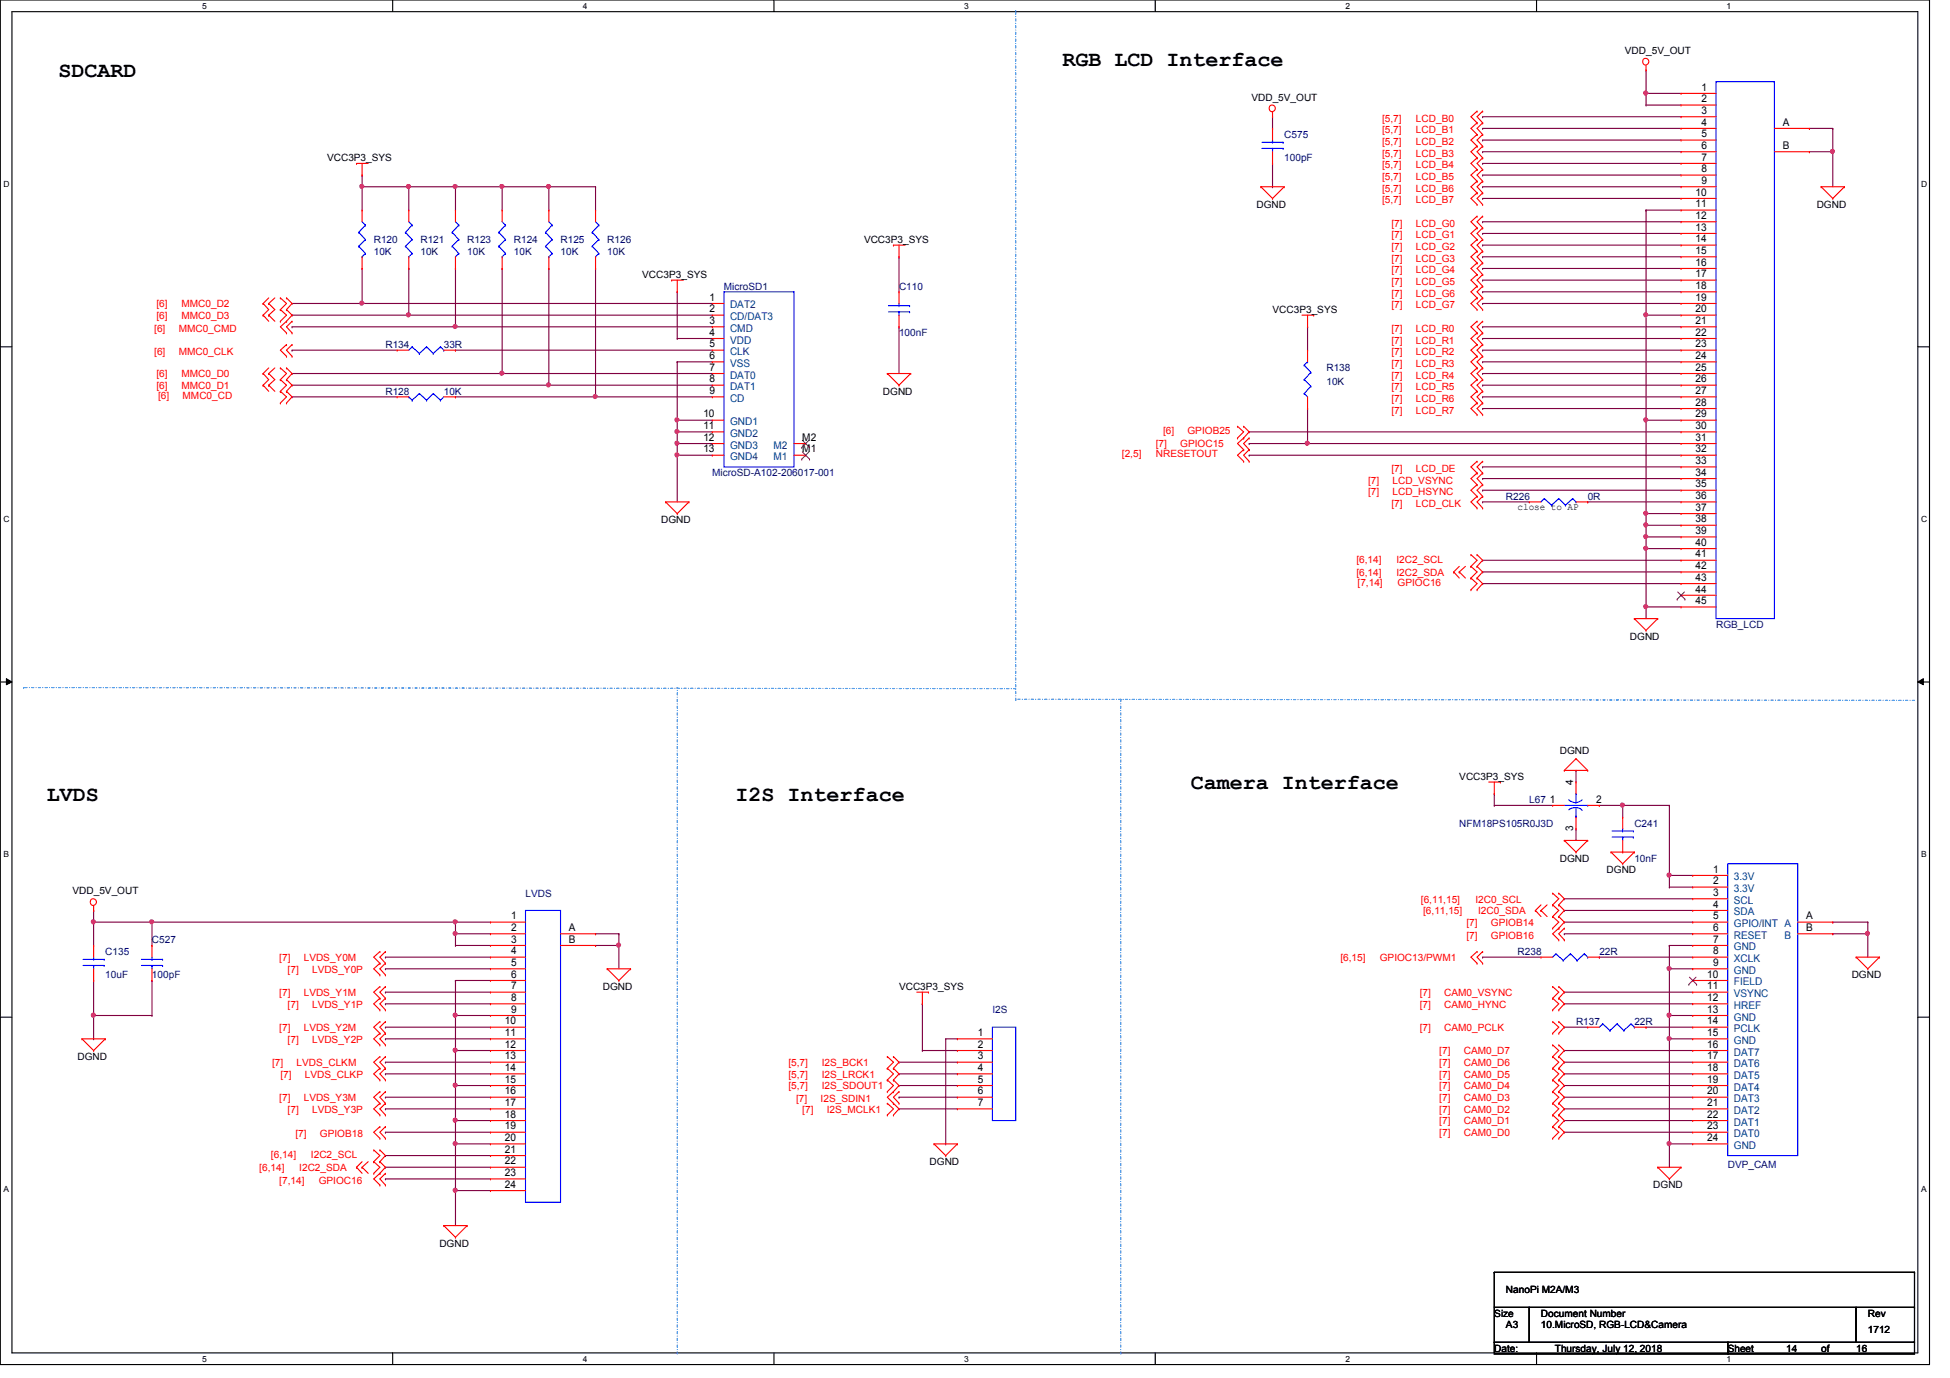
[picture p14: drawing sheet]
<svg xmlns="http://www.w3.org/2000/svg" width="297mm" height="210mm" viewBox="0 0 297 210" stroke-linecap="round" stroke-linejoin="round" font-family="sans-serif">
<defs><g id="words">
<g font-size="3.3">
<text x="8.9" y="11.8">SDCARD</text>
<text x="161.8" y="10">RGB LCD Interface</text>
<text x="7.2" y="122">LVDS</text>
<text x="112.1" y="122">I2S Interface</text>
<text x="181.4" y="120.2">Camera Interface</text>
</g>
<g font-size="1.6">
<text x="259.2" y="13.8">1</text>
<text x="259.2" y="15.6">2</text>
<text x="259.2" y="17.4">3</text>
<text x="259.2" y="19.1">4</text>
<text x="259.2" y="20.9">5</text>
<text x="259.2" y="22.7">6</text>
<text x="271.6" y="19.1">A</text>
<text x="271.6" y="22.7">B</text>
<text x="258.3" y="29.8">10</text>
<text x="259.2" y="24.5">7</text>
<text x="259.2" y="26.2">8</text>
<text x="259.2" y="28">9</text>
<text x="258.3" y="31.6">11</text>
<text x="258.3" y="33.4">12</text>
<text x="258.3" y="35.1">13</text>
<text x="258.3" y="36.9">14</text>
<text x="258.3" y="38.7">15</text>
<text x="258.3" y="40.5">16</text>
<text x="108.1" y="45.8">1</text>
<text x="108.1" y="47.6">2</text>
<text x="258.3" y="42.2">17</text>
<text x="258.3" y="44">18</text>
<text x="258.3" y="45.8">19</text>
<text x="258.3" y="47.6">20</text>
<text x="108.1" y="49.4">3</text>
<text x="108.1" y="51.1">4</text>
<text x="108.1" y="52.9">5</text>
<text x="258.3" y="49.4">21</text>
<text x="258.3" y="51.1">22</text>
<text x="258.3" y="52.9">23</text>
<text x="108.1" y="54.7">6</text>
<text x="108.1" y="56.5">7</text>
<text x="108.1" y="58.3">8</text>
<text x="258.3" y="54.7">24</text>
<text x="258.3" y="56.5">25</text>
<text x="258.3" y="58.3">26</text>
<text x="107.1" y="63.6">10</text>
<text x="107.1" y="65.4">11</text>
<text x="108.1" y="60">9</text>
<text x="258.3" y="60">27</text>
<text x="258.3" y="61.8">28</text>
<text x="258.3" y="63.6">29</text>
<text x="258.3" y="65.4">30</text>
<text x="107.1" y="67.1">12</text>
<text x="107.1" y="68.9">13</text>
<text x="122.2" y="68.9">M1</text>
<text x="122.2" y="67.1">M2</text>
<text x="258.3" y="67.1">31</text>
<text x="258.3" y="68.9">32</text>
<text x="258.3" y="70.7">33</text>
<text x="258.3" y="72.5">34</text>
<text x="258.3" y="74.3">35</text>
<text x="258.3" y="76">36</text>
<text x="258.3" y="77.8">37</text>
<text x="258.3" y="79.6">38</text>
<text x="258.3" y="81.4">39</text>
<text x="258.3" y="83.1">40</text>
<text x="258.3" y="84.9">41</text>
<text x="258.3" y="86.7">42</text>
<text x="258.3" y="88.5">43</text>
<text x="258.3" y="90.3">44</text>
<text x="258.3" y="92">45</text>
<text x="239.6" y="119.6" transform="rotate(-90 239.6 119.6)">4</text>
<text x="236.1" y="122.3">1</text>
<text x="243.1" y="122.3">2</text>
<text x="239.6" y="126.6" transform="rotate(-90 239.6 126.6)">3</text>
<text x="261" y="132.9">1</text>
<text x="261" y="134.7">2</text>
<text x="261" y="136.5">3</text>
<text x="77.8" y="140">1</text>
<text x="77.8" y="141.8">2</text>
<text x="77.8" y="143.6">3</text>
<text x="86.7" y="141.8">A</text>
<text x="86.7" y="143.6">B</text>
<text x="261" y="138.3">4</text>
<text x="261" y="140">5</text>
<text x="261" y="141.8">6</text>
<text x="261" y="143.6">7</text>
<text x="275.1" y="140">A</text>
<text x="275.1" y="141.8">B</text>
<text x="77.8" y="145.4">4</text>
<text x="77.8" y="147.2">5</text>
<text x="77.8" y="148.9">6</text>
<text x="260.1" y="148.9">10</text>
<text x="261" y="145.4">8</text>
<text x="261" y="147.2">9</text>
<text x="77.8" y="150.7">7</text>
<text x="77.8" y="152.5">8</text>
<text x="77.8" y="154.3">9</text>
<text x="260.1" y="150.7">11</text>
<text x="260.1" y="152.5">12</text>
<text x="260.1" y="154.3">13</text>
<text x="76.9" y="156">10</text>
<text x="76.9" y="157.8">11</text>
<text x="76.9" y="159.6">12</text>
<text x="76.9" y="161.4">13</text>
<text x="149" y="157.8">1</text>
<text x="149" y="159.6">2</text>
<text x="149" y="161.4">3</text>
<text x="260.1" y="156">14</text>
<text x="260.1" y="157.8">15</text>
<text x="260.1" y="159.6">16</text>
<text x="260.1" y="161.4">17</text>
<text x="76.9" y="163.2">14</text>
<text x="76.9" y="164.9">15</text>
<text x="76.9" y="166.7">16</text>
<text x="149" y="163.2">4</text>
<text x="149" y="164.9">5</text>
<text x="149" y="166.7">6</text>
<text x="260.1" y="163.2">18</text>
<text x="260.1" y="164.9">19</text>
<text x="260.1" y="166.7">20</text>
<text x="76.9" y="168.5">17</text>
<text x="76.9" y="170.3">18</text>
<text x="76.9" y="172">19</text>
<text x="76.9" y="173.8">20</text>
<text x="149" y="168.5">7</text>
<text x="260.1" y="168.5">21</text>
<text x="260.1" y="170.3">22</text>
<text x="260.1" y="172">23</text>
<text x="260.1" y="173.8">24</text>
<text x="76.9" y="175.6">21</text>
<text x="76.9" y="177.4">22</text>
<text x="76.9" y="179.2">23</text>
<text x="76.9" y="180.9">24</text>
</g>
<g font-size="1.6" fill="#004080">
<text x="111.2" y="47">DAT2</text>
<text x="111.2" y="48.8">CD/DAT3</text>
<text x="111.2" y="50.5">CMD</text>
<text x="111.2" y="52.3">VDD</text>
<text x="111.2" y="54.1">CLK</text>
<text x="111.2" y="55.9">VSS</text>
<text x="111.2" y="57.7">DAT0</text>
<text x="111.2" y="59.4">DAT1</text>
<text x="111.2" y="61.2">CD</text>
<text x="111.2" y="64.8">GND1</text>
<text x="111.2" y="66.5">GND2</text>
<text x="111.2" y="68.3">GND3</text>
<text x="111.2" y="70.1">GND4</text>
<text x="117.8" y="70.1">M1</text>
<text x="117.8" y="68.3">M2</text>
<text x="264.1" y="134.1">3.3V</text>
<text x="264.1" y="135.9">3.3V</text>
<text x="264.1" y="137.7">SCL</text>
<text x="264.1" y="139.4">SDA</text>
<text x="264.1" y="141.2">GPIO/INT A</text>
<text x="264.1" y="143">RESET</text>
<text x="271.8" y="143">B</text>
<text x="264.1" y="144.8">GND</text>
<text x="264.1" y="146.6">XCLK</text>
<text x="264.1" y="148.3">GND</text>
<text x="264.1" y="150.1">FIELD</text>
<text x="264.1" y="151.9">VSYNC</text>
<text x="264.1" y="153.7">HREF</text>
<text x="264.1" y="155.4">GND</text>
<text x="264.1" y="157.2">PCLK</text>
<text x="264.1" y="159">GND</text>
<text x="264.1" y="160.8">DAT7</text>
<text x="264.1" y="162.6">DAT6</text>
<text x="264.1" y="164.3">DAT5</text>
<text x="264.1" y="166.1">DAT4</text>
<text x="264.1" y="167.9">DAT3</text>
<text x="264.1" y="169.7">DAT2</text>
<text x="264.1" y="171.5">DAT1</text>
<text x="264.1" y="173.2">DAT0</text>
<text x="264.1" y="175">GND</text>
</g>
<g font-size="1.5">
<text x="247.5" y="8.2">VDD_5V_OUT</text>
<text x="190.6" y="15.3">VDD_5V_OUT</text>
<text x="49.8" y="24.6">VCC3P3_SYS</text>
<text x="191.4" y="31.7">DGND</text>
<text x="276.7" y="31.7">DGND</text>
<text x="131.6" y="37">VCC3P3_SYS</text>
<text x="97.8" y="42.3">VCC3P3_SYS</text>
<text x="193.8" y="47.7">VCC3P3_SYS</text>
<text x="134.5" y="60.1">DGND</text>
<text x="231.2" y="77.7">close to AP</text>
<text x="100.7" y="79.7">DGND</text>
<text x="248.3" y="97.5">DGND</text>
<text x="222.3" y="118.8">VCC3P3_SYS</text>
<text x="237.6" y="114.9">DGND</text>
<text x="237.6" y="131.2">DGND</text>
<text x="11" y="136.2">VDD_5V_OUT</text>
<text x="244.7" y="133">DGND</text>
<text x="282.1" y="149">DGND</text>
<text x="91.8" y="150.8">DGND</text>
<text x="136.9" y="150.8">VCC3P3_SYS</text>
<text x="11.8" y="161.5">DGND</text>
<text x="141.6" y="177.5">DGND</text>
<text x="251.8" y="181">DGND</text>
<text x="66.9" y="189.9">DGND</text>
<text x="229.4" y="197">NanoPi M2A/M3</text>
<text x="227.6" y="200.6">Size</text>
<text x="229.4" y="202.4">A3</text>
<text x="234.7" y="200.6">Document Number</text>
<text x="234.7" y="202.4">10.MicroSD, RGB-LCD&amp;Camera</text>
<text x="284.5" y="200.6">Rev</text>
<text x="284.5" y="203">1712</text>
<text x="227.6" y="205.9">Date:</text>
<text x="236.9" y="205.9">Thursday, July 12, 2018</text>
<text x="263.2" y="205.9">Sheet</text>
<text x="272.1" y="205.9">14</text>
<text x="277.4" y="205.9">of</text>
<text x="282.7" y="205.9">16</text>
</g>
<g font-size="1.5" fill="#000080">
<text x="195.6" y="21">C575</text>
<text x="195.6" y="24.6">100pF</text>
<text x="56.9" y="37">R120</text>
<text x="56.9" y="38.8">10K</text>
<text x="64" y="37">R121</text>
<text x="64" y="38.8">10K</text>
<text x="71.2" y="37">R123</text>
<text x="71.2" y="38.8">10K</text>
<text x="78.3" y="37">R124</text>
<text x="78.3" y="38.8">10K</text>
<text x="85.4" y="37">R125</text>
<text x="85.4" y="38.8">10K</text>
<text x="92.5" y="37">R126</text>
<text x="92.5" y="38.8">10K</text>
<text x="110.3" y="44.1">MicroSD1</text>
<text x="136.9" y="44.1">C110</text>
<text x="58.7" y="53">R134</text>
<text x="67.6" y="53">33R</text>
<text x="136.9" y="51.2">100nF</text>
<text x="202.1" y="56.6">R138</text>
<text x="202.1" y="58.7">10K</text>
<text x="58.7" y="60.1">R128</text>
<text x="67.6" y="60.1">10K</text>
<text x="108.5" y="72.6">MicroSD-A102-206017-001</text>
<text x="229.4" y="76.1">R226</text>
<text x="241.8" y="76.1">0R</text>
<text x="261.4" y="95.7">RGB_LCD</text>
<text x="222.3" y="125.9">NFM18PS105R0J3D</text>
<text x="233" y="122.3">L67</text>
<text x="249" y="125.9">C241</text>
<text x="249" y="131.2">10nF</text>
<text x="80" y="136.6">LVDS</text>
<text x="23.2" y="143.7">C527</text>
<text x="16" y="145.5">C135</text>
<text x="16" y="149">10uF</text>
<text x="23.2" y="149">100pF</text>
<text x="231.2" y="145.5">R238</text>
<text x="243.6" y="145.5">22R</text>
<text x="151.2" y="154.3">I2S</text>
<text x="240.1" y="156.1">R137</text>
<text x="249" y="156.1">22R</text>
<text x="263.2" y="178">DVP_CAM</text>
</g>
<g font-size="1.5" fill="#f00">
<text x="210.5" y="22.1">[5,7]</text>
<text x="210.5" y="20.3">[5,7]</text>
<text x="210.5" y="18.5">[5,7]</text>
<text x="210.5" y="23.9">[5,7]</text>
<text x="215.7" y="22.1">LCD_B2</text>
<text x="215.7" y="20.3">LCD_B1</text>
<text x="215.7" y="18.5">LCD_B0</text>
<text x="215.7" y="23.9">LCD_B3</text>
<text x="210.5" y="27.4">[5,7]</text>
<text x="210.5" y="25.7">[5,7]</text>
<text x="210.5" y="29.2">[5,7]</text>
<text x="215.7" y="27.4">LCD_B5</text>
<text x="215.7" y="25.7">LCD_B4</text>
<text x="215.7" y="29.2">LCD_B6</text>
<text x="210.5" y="31">[5,7]</text>
<text x="212" y="34.5">[7]</text>
<text x="215.7" y="34.5">LCD_G0</text>
<text x="215.7" y="31">LCD_B7</text>
<text x="212" y="36.3">[7]</text>
<text x="212" y="41.7">[7]</text>
<text x="212" y="39.9">[7]</text>
<text x="212" y="38.1">[7]</text>
<text x="215.7" y="36.3">LCD_G1</text>
<text x="215.7" y="41.7">LCD_G4</text>
<text x="215.7" y="39.9">LCD_G3</text>
<text x="215.7" y="38.1">LCD_G2</text>
<text x="23.8" y="46.8">[6]</text>
<text x="27.6" y="46.8">MMC0_D2</text>
<text x="212" y="47">[7]</text>
<text x="212" y="45.2">[7]</text>
<text x="212" y="43.4">[7]</text>
<text x="215.7" y="47">LCD_G7</text>
<text x="215.7" y="45.2">LCD_G6</text>
<text x="215.7" y="43.4">LCD_G5</text>
<text x="23.5" y="50.5">[6]</text>
<text x="23.8" y="48.6">[6]</text>
<text x="27.2" y="50.5">MMC0_CMD</text>
<text x="27.6" y="48.6">MMC0_D3</text>
<text x="212" y="52.3">[7]</text>
<text x="212" y="50.5">[7]</text>
<text x="215.7" y="52.3">LCD_R1</text>
<text x="215.7" y="50.5">LCD_R0</text>
<text x="23.5" y="54.1">[6]</text>
<text x="23.8" y="57.5">[6]</text>
<text x="23.8" y="59.3">[6]</text>
<text x="27.2" y="54.1">MMC0_CLK</text>
<text x="27.6" y="57.5">MMC0_D0</text>
<text x="27.6" y="59.3">MMC0_D1</text>
<text x="212" y="59.4">[7]</text>
<text x="212" y="57.7">[7]</text>
<text x="212" y="55.9">[7]</text>
<text x="212" y="54.1">[7]</text>
<text x="215.7" y="59.4">LCD_R5</text>
<text x="215.7" y="57.7">LCD_R4</text>
<text x="215.7" y="55.9">LCD_R3</text>
<text x="215.7" y="54.1">LCD_R2</text>
<text x="24.1" y="60.8">[6]</text>
<text x="27.8" y="60.8">MMC0_CD</text>
<text x="212" y="63">[7]</text>
<text x="212" y="61.2">[7]</text>
<text x="215.7" y="63">LCD_R7</text>
<text x="215.7" y="61.2">LCD_R6</text>
<text x="170.9" y="69.7">[2,5]</text>
<text x="176.1" y="68.2">[7]</text>
<text x="176.1" y="69.7">NRESETOUT</text>
<text x="177.2" y="66.1">[6]</text>
<text x="179.8" y="68.2">GPIOC15</text>
<text x="180.9" y="66.1">GPIOB25</text>
<text x="212" y="71.9">[7]</text>
<text x="215.7" y="71.9">LCD_DE</text>
<text x="208.4" y="73.7">[7]</text>
<text x="208.4" y="75.4">[7]</text>
<text x="212" y="77.2">[7]</text>
<text x="212.1" y="73.7">LCD_VSYNC</text>
<text x="212.1" y="75.4">LCD_HSYNC</text>
<text x="215.7" y="77.2">LCD_CLK</text>
<text x="206.6" y="85.7">[6,14]</text>
<text x="206.6" y="87.7">[6,14]</text>
<text x="206.8" y="89.2">[7,14]</text>
<text x="212.7" y="85.7">I2C2_SCL</text>
<text x="212.7" y="87.7">I2C2_SDA</text>
<text x="212.9" y="89.2">GPIOC16</text>
<text x="216.4" y="137.5">[6,11,15]</text>
<text x="224.7" y="137.5">I2C0_SCL</text>
<text x="216.8" y="139.3">[6,11,15]</text>
<text x="223.4" y="141.1">[7]</text>
<text x="223.4" y="143">[7]</text>
<text x="225.2" y="139.3">I2C0_SDA</text>
<text x="227.1" y="141.1">GPIOB14</text>
<text x="227.1" y="143">GPIOB16</text>
<text x="42.5" y="146.4">[7]</text>
<text x="43.8" y="148.2">[7]</text>
<text x="46.3" y="146.4">LVDS_Y0M</text>
<text x="47.5" y="148.2">LVDS_Y0P</text>
<text x="204.2" y="146.4">[6,15]</text>
<text x="210.2" y="146.4">GPIOC13/PWM1</text>
<text x="42.5" y="151.7">[7]</text>
<text x="43.8" y="153.5">[7]</text>
<text x="46.3" y="151.7">LVDS_Y1M</text>
<text x="47.5" y="153.5">LVDS_Y1P</text>
<text x="216.3" y="153.5">[7]</text>
<text x="216.3" y="151.7">[7]</text>
<text x="220" y="153.5">CAM0_HYNC</text>
<text x="220" y="151.7">CAM0_VSYNC</text>
<text x="42.5" y="157.1">[7]</text>
<text x="43.8" y="158.8">[7]</text>
<text x="46.3" y="157.1">LVDS_Y2M</text>
<text x="47.5" y="158.8">LVDS_Y2P</text>
<text x="216.3" y="157.1">[7]</text>
<text x="219.2" y="160.6">[7]</text>
<text x="220" y="157.1">CAM0_PCLK</text>
<text x="223" y="160.6">CAM0_D7</text>
<text x="41.4" y="162.4">[7]</text>
<text x="42.5" y="167.7">[7]</text>
<text x="42.7" y="164.2">[7]</text>
<text x="45.2" y="162.4">LVDS_CLKM</text>
<text x="46.3" y="167.7">LVDS_Y3M</text>
<text x="46.4" y="164.2">LVDS_CLKP</text>
<text x="120.1" y="162.4">[5,7]</text>
<text x="120.1" y="164.2">[5,7]</text>
<text x="120.1" y="165.9">[5,7]</text>
<text x="121.3" y="167.9">[7]</text>
<text x="125" y="167.9">I2S_SDIN1</text>
<text x="125.2" y="162.4">I2S_BCK1</text>
<text x="125.2" y="164.2">I2S_LRCK1</text>
<text x="125.2" y="165.9">I2S_SDOUT1</text>
<text x="219.2" y="164.2">[7]</text>
<text x="219.2" y="167.7">[7]</text>
<text x="219.2" y="165.9">[7]</text>
<text x="219.2" y="162.4">[7]</text>
<text x="223" y="164.2">CAM0_D5</text>
<text x="223" y="167.7">CAM0_D3</text>
<text x="223" y="165.9">CAM0_D4</text>
<text x="223" y="162.4">CAM0_D6</text>
<text x="43.8" y="169.5">[7]</text>
<text x="45" y="173.2">[7]</text>
<text x="47.5" y="169.5">LVDS_Y3P</text>
<text x="48.7" y="173.2">GPIOB18</text>
<text x="122.2" y="169.5">[7]</text>
<text x="125.9" y="169.5">I2S_MCLK1</text>
<text x="219.2" y="173.1">[7]</text>
<text x="219.2" y="171.3">[7]</text>
<text x="219.2" y="169.5">[7]</text>
<text x="223" y="173.1">CAM0_D0</text>
<text x="223" y="171.3">CAM0_D1</text>
<text x="223" y="169.5">CAM0_D2</text>
<text x="39.5" y="178.4">[6,14]</text>
<text x="41.3" y="176.4">[6,14]</text>
<text x="45.6" y="178.4">I2C2_SDA</text>
<text x="47.4" y="176.4">I2C2_SCL</text>
<text x="42.5" y="180.3">[7,14]</text>
<text x="48.6" y="180.3">GPIOC16</text>
</g>
<g font-size="1.3">
<text x="30.8" y="1.4">5</text>
<text x="88.8" y="1.4">4</text>
<text x="146.9" y="1.4">3</text>
<text x="204.9" y="1.4">2</text>
<text x="263" y="1.4">1</text>
<text x=".5" y="28.4">D</text>
<text x="292.6" y="28.4">D</text>
<text x=".5" y="79.5">C</text>
<text x="292.6" y="79.5">C</text>
<text x=".5" y="130.6">B</text>
<text x="292.6" y="130.6">B</text>
<text x=".5" y="181.6">A</text>
<text x="292.6" y="181.6">A</text>
<text x="30.8" y="207.5">5</text>
<text x="88.8" y="207.5">4</text>
<text x="146.9" y="207.5">3</text>
<text x="204.9" y="207.5">2</text>
<text x="263" y="207.5">1</text>
</g>
</g></defs>
<path d="M0 0h293.9v207.9h-293.9zM1.8 1.8h290.3v204.3h-290.3z" fill="none" stroke="#000" stroke-width=".17"/>
<g fill="#fff">
<path d="M30.8 .3h.7v1.4h-.7z"/>
<path d="M30.8 206.3h.7v1.5h-.7z"/>
</g>
<path d="M59.8 0v1.8M59.8 206.1v1.8" fill="none" stroke="#000" stroke-width=".17"/>
<g fill="#fff">
<path d="M88.8 .3h.6v1.4h-.6z"/>
<path d="M88.8 206.3h.6v1.5h-.6z"/>
</g>
<path d="M117.9 0v1.8M117.9 206.1v1.8" fill="none" stroke="#000" stroke-width=".17"/>
<g fill="#fff">
<path d="M146.9 .3h.6v1.4h-.6z"/>
<path d="M146.9 206.3h.6v1.5h-.6z"/>
</g>
<path d="M176 0v1.8M176 206.1v1.8" fill="none" stroke="#000" stroke-width=".17"/>
<g fill="#fff">
<path d="M204.9 .3h.7v1.4h-.7z"/>
<path d="M204.9 206.3h.7v1.5h-.7z"/>
</g>
<path d="M234.1 0v1.8M234.1 206.1v1.8" fill="none" stroke="#000" stroke-width=".17"/>
<g fill="#fff">
<path d="M263 .3h.7v1.4h-.7z"/>
<path d="M263 206.3h.7v1.5h-.7z"/>
<path d="M.5 27.3h1v1.4h-1z"/>
<path d="M292.6 27.3h1v1.4h-1z"/>
<path d="M.5 78.3h1v1.5h-1z"/>
<path d="M292.6 78.3h1v1.5h-1z"/>
</g>
<path d="M0 52.8h1.8M292.1 52.8h1.8" fill="none" stroke="#000" stroke-width=".17"/>
<g fill="#fff">
<path d="M.5 129.4h.9v1.4h-.9z"/>
<path d="M292.6 129.4h.9v1.4h-.9z"/>
</g>
<path d="M0 103.9h1.8M292.1 103.9h1.8" fill="none" stroke="#000" stroke-width=".17"/>
<path d="M1 103.4l.8 .5-.8 .4zM292.1 103.9l.9-.5v.9z" fill="#000"/>
<path d="M1 103.4l.8 .5-.8 .4zM292.1 103.9l.9-.5v.9z" fill="none" stroke="#000" stroke-width=".15"/>
<g fill="#fff">
<path d="M.5 180.4h.8v1.5h-.8z"/>
<path d="M292.6 180.4h.8v1.5h-.8z"/>
</g>
<path d="M0 154.9h1.8M292.1 154.9h1.8" fill="none" stroke="#000" stroke-width=".17"/>
<path d="M154.7 1.6h.1M3.6 104.7h.1M103.2 104.7h.1M154.7 106.7v-105.1M154.7 106.5h.1M154.7 104.9l-151.1-.2M170.7 106.5h.1M291.6 106.7l-136.9-.2M103.2 206.2v-101.5M170.7 206.2v-99.7" fill="none" stroke="#0080ff" stroke-width=".17" stroke-dasharray=".3 .3 0 .3"/>
<g fill="none" stroke="#800040" stroke-width=".17">
<path d="M238.3 140.5h.1M238.3 152.9h.1M238.3 151.1h.1M238.3 142.2h.1M238.3 140.5h19.5M238.3 152.9h19.5M238.3 151.1h19.5M238.3 142.2h19.5M250.7 156.5h.1M250.7 156.5h7.1M254.3 154.7h.1M254.3 144h.1"/>
<path d="M254.3 154.7h3.5M254.3 144v3.6M238.3 168.9h.1M238.3 167.1h.1M238.3 165.4h.1M238.3 163.6h.1M238.3 161.8h.1M238.3 160h.1M238.3 168.9h19.5M238.3 167.1h19.5M238.3 165.4h19.5M238.3 163.6h19.5"/>
<path d="M238.3 161.8h19.5M238.3 160h19.5"/>
</g>
<circle cx="254.2" cy="147.5" r=".31" fill="#f0f"/>
<circle cx="254.2" cy="147.5" r=".31" fill="none" stroke="#f0f" stroke-width=".17"/>
<path d="M279.2 142.2h.1M279.2 142.2h5.3M284.5 142.2h.1M284.5 142.2v3.6M238.3 172.5h.1M238.3 170.7h.1M238.3 172.5h19.5M238.3 170.7h19.5" fill="none" stroke="#800040" stroke-width=".17"/>
<circle cx="284.5" cy="142.2" r=".31" fill="#f0f"/>
<circle cx="284.5" cy="142.2" r=".31" fill="none" stroke="#f0f" stroke-width=".17"/>
<path d="M254.3 158.2h.1M254.3 158.2v16M279.2 140.5h.1M279.2 140.5h5.3" fill="none" stroke="#800040" stroke-width=".17"/>
<circle cx="254.2" cy="174.2" r=".31" fill="#f0f"/>
<circle cx="254.2" cy="174.2" r=".31" fill="none" stroke="#f0f" stroke-width=".17"/>
<path d="M254.3 144h.1M254.3 154.7h.1M254.3 144h3.5M254.3 154.7v3.5" fill="none" stroke="#800040" stroke-width=".17"/>
<circle cx="254.2" cy="158.2" r=".31" fill="#f0f"/>
<circle cx="254.2" cy="158.2" r=".31" fill="none" stroke="#f0f" stroke-width=".17"/>
<circle cx="254.2" cy="154.6" r=".31" fill="#f0f"/>
<circle cx="254.2" cy="154.6" r=".31" fill="none" stroke="#f0f" stroke-width=".17"/>
<path d="M254.3 133.3h.1M254.3 133.3v1.8M254.3 147.6h.1M254.3 158.2h.1M254.3 147.6h3.5M254.3 158.2h3.5M254.3 174.2h.1M254.3 174.2v3.6M254.3 174.2h3.5" fill="none" stroke="#800040" stroke-width=".17"/>
<circle cx="254.2" cy="133.3" r=".31" fill="#f0f"/>
<circle cx="254.2" cy="133.3" r=".31" fill="none" stroke="#f0f" stroke-width=".17"/>
<g fill="none" stroke="#800040" stroke-width=".17">
<path d="M225.8 85.3h.1M225.8 87.1h.1M225.8 88.9h.1M225.8 85.3h30.3M225.8 87.1h30.3M225.8 88.9h30.3M250.7 92.5h.1M250.7 92.5v1.7M238.3 138.7h.1M238.3 136.9h.1M238.3 138.7h19.5M238.3 136.9h19.5"/>
<path d="M254.3 135.1h.1M254.3 133.3h.1M254.3 135.1h3.5M254.3 133.3h3.5M254.3 147.6h.1M254.3 147.6v7.1M284.5 140.5h.1M284.5 140.5v1.7"/>
</g>
<circle cx="250.7" cy="92.4" r=".31" fill="#f0f"/>
<circle cx="250.7" cy="92.4" r=".31" fill="none" stroke="#f0f" stroke-width=".17"/>
<g fill="none" stroke="#800040" stroke-width=".17">
<path d="M250.7 14.2h.1M250.7 14.2h5.4M275.6 23.1h.1M275.6 23.1h3.6M279.2 23.1h.1M279.2 23.1v5.3M190.3 65.8h.1M190.3 65.8h65.8M225.8 72.9h.1M225.8 74.7h.1M225.8 71.1h.1M225.8 72.9h30.3"/>
<path d="M225.8 74.7h30.3M225.8 71.1h30.3M241.8 76.5h.1M241.8 76.5h14.3M250.7 92.5h.1M250.7 92.5h5.4"/>
</g>
<circle cx="279.1" cy="23.1" r=".31" fill="#f0f"/>
<circle cx="279.1" cy="23.1" r=".31" fill="none" stroke="#f0f" stroke-width=".17"/>
<path d="M250.7 14.2h.1M250.7 14.2v1.8M275.6 19.6h.1M275.6 19.6h3.6" fill="none" stroke="#800040" stroke-width=".17"/>
<circle cx="250.7" cy="14.2" r=".31" fill="#f0f"/>
<circle cx="250.7" cy="14.2" r=".31" fill="none" stroke="#f0f" stroke-width=".17"/>
<g fill="none" stroke="#800040" stroke-width=".17">
<path d="M225.8 17.8h.1M225.8 19.6h.1M225.8 17.8h30.3M225.8 19.6h30.3M250.7 16h.1M250.7 10.7h.1M250.7 16h5.4M250.7 10.7v3.5M225.8 23.1h.1M225.8 24.9h.1M225.8 21.3h.1M225.8 35.6h.1"/>
<path d="M225.8 33.8h.1M225.8 30.2h.1M225.8 39.1h.1M225.8 28.4h.1M225.8 26.7h.1M225.8 37.3h.1M225.8 23.1h30.3M225.8 24.9h30.3M225.8 21.3h30.3M225.8 35.6h30.3M225.8 33.8h30.3M225.8 30.2h30.3"/>
<path d="M225.8 39.1h30.3M225.8 28.4h30.3M225.8 26.7h30.3M225.8 37.3h30.3M225.8 40.9h.1M225.8 44.4h.1M225.8 42.7h.1M225.8 53.3h.1M225.8 46.2h.1M225.8 56.9h.1M225.8 55.1h.1M225.8 51.6h.1"/>
<path d="M225.8 58.7h.1M225.8 49.8h.1M225.8 40.9h30.3M225.8 44.4h30.3M225.8 42.7h30.3M225.8 53.3h30.3M225.8 46.2h30.3M225.8 56.9h30.3M225.8 55.1h30.3M225.8 51.6h30.3M225.8 58.7h30.3M225.8 49.8h30.3"/>
<path d="M190.3 69.3h.1M190.3 69.3h65.8M199.2 62.2h.1M199.2 67.6h.1M199.2 62.2v5.4M199.2 67.6h56.9M225.8 62.2h.1M225.8 60.5h.1M225.8 62.2h30.3M225.8 60.5h30.3"/>
</g>
<circle cx="199.1" cy="67.5" r=".31" fill="#f0f"/>
<circle cx="199.1" cy="67.5" r=".31" fill="none" stroke="#f0f" stroke-width=".17"/>
<path d="M279.2 19.6h.1M279.2 19.6v3.5M199.2 49.8h.1M199.2 49.8v3.5M190.3 67.6h.1M190.3 67.6h8.9M250.7 83.6h.1M250.7 83.6v8.9" fill="none" stroke="#800040" stroke-width=".17"/>
<circle cx="250.7" cy="83.5" r=".31" fill="#f0f"/>
<circle cx="250.7" cy="83.5" r=".31" fill="none" stroke="#f0f" stroke-width=".17"/>
<path d="M250.7 32h.1M250.7 32h5.4M250.7 32v32M250.7 48h.1M250.7 48h5.4M250.7 78.2h.1M250.7 78.2h5.4" fill="none" stroke="#800040" stroke-width=".17"/>
<circle cx="250.7" cy="64" r=".31" fill="#f0f"/>
<circle cx="250.7" cy="64" r=".31" fill="none" stroke="#f0f" stroke-width=".17"/>
<circle cx="250.7" cy="48" r=".31" fill="#f0f"/>
<circle cx="250.7" cy="48" r=".31" fill="none" stroke="#f0f" stroke-width=".17"/>
<path d="M250.7 64h.1M250.7 78.2h.1M250.7 64h5.4M250.7 78.2v1.8" fill="none" stroke="#800040" stroke-width=".17"/>
<circle cx="250.7" cy="80" r=".31" fill="#f0f"/>
<circle cx="250.7" cy="80" r=".31" fill="none" stroke="#f0f" stroke-width=".17"/>
<circle cx="250.7" cy="78.2" r=".31" fill="#f0f"/>
<circle cx="250.7" cy="78.2" r=".31" fill="none" stroke="#f0f" stroke-width=".17"/>
<path d="M250.7 80h.1M250.7 81.8h.1M250.7 83.6h.1M250.7 80h5.4M250.7 81.8h5.4M250.7 80v3.6M250.7 83.6h5.4" fill="none" stroke="#800040" stroke-width=".17"/>
<circle cx="250.7" cy="81.7" r=".31" fill="#f0f"/>
<circle cx="250.7" cy="81.7" r=".31" fill="none" stroke="#f0f" stroke-width=".17"/>
<path d="M136.9 39.1h.1M136.9 39.1v5.3M55.2 46.2h.1M55.2 46.2h53.3M136.9 49.8h.1M136.9 49.8v7.1M225.8 76.5h.1M225.8 76.5h7.2M250.7 64h.1M250.7 64v14.2" fill="none" stroke="#800040" stroke-width=".17"/>
<circle cx="55.1" cy="46.2" r=".31" fill="#f0f"/>
<circle cx="55.1" cy="46.2" r=".31" fill="none" stroke="#f0f" stroke-width=".17"/>
<path d="M62.3 48h.1M62.3 48h46.2" fill="none" stroke="#800040" stroke-width=".17"/>
<circle cx="62.2" cy="48" r=".31" fill="#f0f"/>
<circle cx="62.2" cy="48" r=".31" fill="none" stroke="#f0f" stroke-width=".17"/>
<path d="M69.4 49.8h.1M69.4 49.8h39.1" fill="none" stroke="#800040" stroke-width=".17"/>
<circle cx="69.3" cy="49.7" r=".31" fill="#f0f"/>
<circle cx="69.3" cy="49.7" r=".31" fill="none" stroke="#f0f" stroke-width=".17"/>
<path d="M83.6 58.7h.1M83.6 58.7h24.9M103.2 44.4h.1M103.2 51.6h.1M103.2 55.1h.1M103.2 44.4v7.2M103.2 55.1v10.7M103.2 51.6h5.3M103.2 55.1h5.3M103.2 64h.1M103.2 64h5.3" fill="none" stroke="#800040" stroke-width=".17"/>
<circle cx="103.1" cy="64" r=".31" fill="#f0f"/>
<circle cx="103.1" cy="64" r=".31" fill="none" stroke="#f0f" stroke-width=".17"/>
<path d="M44.5 60.5h.1M44.5 60.5h16M90.7 60.5h.1M90.7 60.5h17.8M103.2 65.8h.1M103.2 65.8v1.8" fill="none" stroke="#800040" stroke-width=".17"/>
<circle cx="103.1" cy="67.5" r=".31" fill="#f0f"/>
<circle cx="103.1" cy="67.5" r=".31" fill="none" stroke="#f0f" stroke-width=".17"/>
<circle cx="103.1" cy="65.7" r=".31" fill="#f0f"/>
<circle cx="103.1" cy="65.7" r=".31" fill="none" stroke="#f0f" stroke-width=".17"/>
<path d="M103.2 65.8h.1M103.2 67.6h.1M103.2 69.3h.1M103.2 65.8h5.3M103.2 67.6v8.9M103.2 67.6h5.3M103.2 69.3h5.3" fill="none" stroke="#800040" stroke-width=".17"/>
<circle cx="103.1" cy="69.3" r=".31" fill="#f0f"/>
<circle cx="103.1" cy="69.3" r=".31" fill="none" stroke="#f0f" stroke-width=".17"/>
<path d="M44.5 46.2h.1M44.5 48h.1M44.5 56.9h.1M44.5 56.9h64M55.2 40.9h.1M55.2 40.9v5.3h-10.7M62.3 40.9h.1M62.3 40.9v7.1h-17.8M69.4 40.9h.1M69.4 40.9v8.9M76.5 56.9h.1" fill="none" stroke="#800040" stroke-width=".17"/>
<circle cx="76.4" cy="56.8" r=".31" fill="#f0f"/>
<circle cx="76.4" cy="56.8" r=".31" fill="none" stroke="#f0f" stroke-width=".17"/>
<path d="M44.5 58.7h.1M44.5 58.7h39.1M76.5 40.9h.1M76.5 40.9v16" fill="none" stroke="#800040" stroke-width=".17"/>
<circle cx="83.6" cy="58.6" r=".31" fill="#f0f"/>
<circle cx="83.6" cy="58.6" r=".31" fill="none" stroke="#f0f" stroke-width=".17"/>
<path d="M83.6 40.9h.1M83.6 40.9v17.8M90.7 40.9h.1M90.7 40.9v19.6" fill="none" stroke="#800040" stroke-width=".17"/>
<circle cx="90.7" cy="60.4" r=".31" fill="#f0f"/>
<circle cx="90.7" cy="60.4" r=".31" fill="none" stroke="#f0f" stroke-width=".17"/>
<path d="M55.2 28.4h.1M55.2 26.7h.1M55.2 26.7v5.3" fill="none" stroke="#800040" stroke-width=".17"/>
<circle cx="55.1" cy="28.4" r=".31" fill="#f0f"/>
<circle cx="55.1" cy="28.4" r=".31" fill="none" stroke="#f0f" stroke-width=".17"/>
<path d="M55.2 28.4h.1M55.2 28.4h7.1M90.7 28.4h.1M90.7 28.4v3.6" fill="none" stroke="#800040" stroke-width=".17"/>
<circle cx="62.2" cy="28.4" r=".31" fill="#f0f"/>
<circle cx="62.2" cy="28.4" r=".31" fill="none" stroke="#f0f" stroke-width=".17"/>
<path d="M69.4 28.4h.1M69.4 28.4h7.1M76.5 28.4h.1M76.5 28.4v3.6M83.6 28.4h.1M83.6 28.4v3.6M83.6 28.4h7.1" fill="none" stroke="#800040" stroke-width=".17"/>
<circle cx="76.4" cy="28.4" r=".31" fill="#f0f"/>
<circle cx="76.4" cy="28.4" r=".31" fill="none" stroke="#f0f" stroke-width=".17"/>
<circle cx="69.3" cy="28.4" r=".31" fill="#f0f"/>
<circle cx="69.3" cy="28.4" r=".31" fill="none" stroke="#f0f" stroke-width=".17"/>
<path d="M62.3 28.4h.1M62.3 28.4h7.1M62.3 28.4v3.6M69.4 28.4h.1M69.4 28.4v3.6M76.5 28.4h.1M76.5 28.4h7.1" fill="none" stroke="#800040" stroke-width=".17"/>
<circle cx="83.6" cy="28.4" r=".31" fill="#f0f"/>
<circle cx="83.6" cy="28.4" r=".31" fill="none" stroke="#f0f" stroke-width=".17"/>
<g fill="none" stroke="#800040" stroke-width=".17">
<path d="M44.5 49.8h.1M44.5 53.3h.1M44.5 49.8h24.9M44.5 53.3h16M69.4 53.3h.1M69.4 53.3h39.1M69.4 60.5h.1M69.4 60.5h21.3M240.1 117.3h.1M240.1 117.3v1.8M227.6 122.7h.1M227.6 120.9h.1"/>
<path d="M227.6 122.7h8.9M227.6 120.9v1.8M240.1 126.2h.1M240.1 126.2v1.8M243.6 122.7h.1M243.6 122.7h3.6M247.2 122.7h.1M247.2 122.7v1.8M140.5 152.9h.1M140.5 152.9v7.1M144.1 158.2h.1M144.1 158.2h1.7"/>
<path d="M144.1 158.2v16M238.3 156.5h.1M238.3 156.5h3.5M136.9 168.9h.1M136.9 161.8h.1M136.9 165.4h.1M136.9 167.1h.1M136.9 163.6h.1M136.9 168.9h8.9M136.9 161.8h8.9M136.9 165.4h8.9M136.9 167.1h8.9"/>
<path d="M136.9 163.6h8.9M140.5 160h.1M140.5 160h5.3M144.1 174.2h.1"/>
</g>
<circle cx="247.1" cy="122.6" r=".31" fill="#f0f"/>
<circle cx="247.1" cy="122.6" r=".31" fill="none" stroke="#f0f" stroke-width=".17"/>
<g fill="none" stroke="#800040" stroke-width=".17">
<path d="M193.8 19.6h.1M193.8 17.8v1.8M193.8 28.4h.1M193.8 24.9v3.5M247.2 122.7h.1M247.2 122.7h7.1M254.3 122.7h.1M254.3 122.7v10.6M58.7 158.2h.1M58.7 156.5h.1M58.7 152.9h.1M58.7 151.1h.1"/>
<path d="M58.7 147.6h.1M58.7 145.8h.1M58.7 145.8h16M58.7 158.2h16M58.7 156.5h16M58.7 152.9h16M58.7 151.1h16M58.7 147.6h16M69.4 154.7h.1M69.4 154.7v5.3M225.8 145.8h.1M225.8 145.8h8.9"/>
<path d="M243.6 145.8h.1M243.6 145.8h14.2M58.7 163.6h.1M58.7 161.8h.1M58.7 163.6h16M58.7 161.8h16"/>
</g>
<circle cx="69.3" cy="160" r=".31" fill="#f0f"/>
<circle cx="69.3" cy="160" r=".31" fill="none" stroke="#f0f" stroke-width=".17"/>
<circle cx="69.3" cy="154.6" r=".31" fill="#f0f"/>
<circle cx="69.3" cy="154.6" r=".31" fill="none" stroke="#f0f" stroke-width=".17"/>
<path d="M69.4 154.7h.1M69.4 149.4h.1M69.4 154.7h5.3M69.4 149.4v5.3M69.4 149.4h5.3M58.7 168.9h.1M58.7 167.1h.1M58.7 168.9h16M58.7 167.1h16M69.4 165.4h.1M69.4 165.4v5.3" fill="none" stroke="#800040" stroke-width=".17"/>
<circle cx="69.3" cy="170.6" r=".31" fill="#f0f"/>
<circle cx="69.3" cy="170.6" r=".31" fill="none" stroke="#f0f" stroke-width=".17"/>
<circle cx="69.3" cy="165.3" r=".31" fill="#f0f"/>
<circle cx="69.3" cy="165.3" r=".31" fill="none" stroke="#f0f" stroke-width=".17"/>
<path d="M69.4 181.4h.1M69.4 181.4v5.3" fill="none" stroke="#800040" stroke-width=".17"/>
<circle cx="69.3" cy="181.3" r=".31" fill="#f0f"/>
<circle cx="69.3" cy="181.3" r=".31" fill="none" stroke="#f0f" stroke-width=".17"/>
<path d="M69.4 140.5h.1M69.4 142.2h.1M69.4 140.5v1.7M69.4 142.2h5.3M69.4 170.7h.1M69.4 165.4h.1M69.4 160h.1M69.4 170.7h5.3M69.4 165.4h5.3M69.4 160v5.4M69.4 160h5.3" fill="none" stroke="#800040" stroke-width=".17"/>
<circle cx="69.3" cy="142.2" r=".31" fill="#f0f"/>
<circle cx="69.3" cy="142.2" r=".31" fill="none" stroke="#f0f" stroke-width=".17"/>
<path d="M90.7 144h.1M90.7 144h3.6" fill="none" stroke="#800040" stroke-width=".17"/>
<circle cx="94.2" cy="144" r=".31" fill="#f0f"/>
<circle cx="94.2" cy="144" r=".31" fill="none" stroke="#f0f" stroke-width=".17"/>
<g fill="none" stroke="#800040" stroke-width=".17">
<path d="M69.4 142.2h.1M69.4 144h.1M69.4 142.2v1.8M69.4 144h5.3M90.7 142.2h.1M90.7 142.2h3.6M94.3 142.2h.1M94.3 142.2v1.8M58.7 177.8h.1M58.7 176h.1M58.7 179.6h.1M58.7 172.5h.1"/>
<path d="M58.7 177.8h16M58.7 176h16M58.7 179.6h16M58.7 172.5h16M69.4 174.2h.1M69.4 170.7h.1M69.4 170.7v10.7M69.4 174.2h5.3M69.4 181.4h.1M69.4 181.4h5.3"/>
</g>
<circle cx="69.3" cy="174.2" r=".31" fill="#f0f"/>
<circle cx="69.3" cy="174.2" r=".31" fill="none" stroke="#f0f" stroke-width=".17"/>
<path d="M14.3 140.5h8.9M23.2 140.5h.1" fill="none" stroke="#800040" stroke-width=".17"/>
<circle cx="14.2" cy="140.4" r=".31" fill="#f0f"/>
<circle cx="14.2" cy="140.4" r=".31" fill="none" stroke="#f0f" stroke-width=".17"/>
<path d="M14.3 138.7h.1M14.3 138.7v5.3M14.3 154.7h.1M14.3 140.5h.1M14.3 149.4v5.3M23.2 144h.1M69.4 140.5h.1M74.7 140.5h-51.5v3.5M94.3 144h.1M94.3 144v3.6" fill="none" stroke="#800040" stroke-width=".17"/>
<circle cx="23.1" cy="140.4" r=".31" fill="#f0f"/>
<circle cx="23.1" cy="140.4" r=".31" fill="none" stroke="#f0f" stroke-width=".17"/>
<circle cx="69.3" cy="140.4" r=".31" fill="#f0f"/>
<circle cx="69.3" cy="140.4" r=".31" fill="none" stroke="#f0f" stroke-width=".17"/>
<path d="M14.3 158.2h.1M14.3 154.7v3.5" fill="none" stroke="#800040" stroke-width=".17"/>
<circle cx="14.2" cy="154.6" r=".31" fill="#f0f"/>
<circle cx="14.2" cy="154.6" r=".31" fill="none" stroke="#f0f" stroke-width=".17"/>
<path d="M14.3 154.7h8.9M23.2 149.4h.1M23.2 154.7h.1M23.2 149.4v5.3" fill="none" stroke="#800040" stroke-width=".17"/>
<g fill="none" stroke="#f00" stroke-width=".17">
<path d="M193.8 17.8h.1M193.8 19.6h.1M193.8 17.1v.7M193.8 19.6v1.7M225 18.7h.1M225 16.9h.1M225 18.7l-.9 .9 .9 .9M225 16.9l-.9 .9 .9 .9M225.8 18.7h.1M225.8 16.9h.1M225.8 18.7l-.8 .9 .8 .9M225.8 16.9l-.8 .9 .8 .9"/>
<path d="M250.7 10.7h.1M250.7 10v.7M256.1 14.2h.1M256.1 16h.1M256.1 17.8h.1M256.1 19.6h.1M256.1 14.2h5.3M256.1 16h5.3M256.1 17.8h5.3M256.1 19.6h5.3M270.3 19.6h5.3M275.6 19.6h.1"/>
<path d="M54.3 24.9h.1M54.3 24.9h1.8M55.2 26.7h.1M55.2 32h.1M55.2 24.9v1.8M55.2 32v1.8M55.2 39.1v1.8M62.3 32h.1M62.3 32v1.8M62.3 39.1v1.8M69.4 32h.1M69.4 32v1.8"/>
<path d="M69.4 39.1v1.8M76.5 32h.1M76.5 32v1.8M76.5 39.1v1.8M83.6 32h.1M83.6 32v1.8M83.6 39.1v1.8M90.7 32h.1M90.7 32v1.8M90.7 39.1v1.8M136.1 37.3h.1M136.1 37.3h1.8"/>
<path d="M136.9 39.1h.1M136.9 37.3v1.8M192.1 28.4h.1M192.1 28.4h3.5M192.1 28.4l1.7 1.8M193.8 30.2h.1M193.8 24.9h.1M193.8 23.1v1.8M195.6 28.4h.1M195.6 28.4l-1.8 1.8M225 20.5h.1M225 22.3h.1"/>
<path d="M225 25.8h.1M225 27.6h.1M225 24h.1M225 34.7h.1M225 36.5h.1M225 32.9h.1M225 29.4h.1M225 31.2h.1M225 38.3h.1M225 20.5l-.9 .8 .9 1M225 25.8l-.9 .9 .9 .9M225 24l-.9 .9 .9 .9"/>
<path d="M225 22.3l-.9 .8 .9 .9M225 34.7l-.9 .9 .9 .9M225 32.9l-.9 .9 .9 .9M225 29.4l-.9 .8 .9 1M225 27.6l-.9 .8 .9 1M225 38.3l-.9 .8 .9 .9M225 36.5l-.9 .8 .9 1M225.8 20.5h.1M225.8 22.3h.1M225.8 25.8h.1M225.8 27.6h.1M225.8 24h.1"/>
<path d="M225.8 34.7h.1M225.8 36.5h.1M225.8 32.9h.1M225.8 29.4h.1M225.8 31.2h.1M225.8 38.3h.1M225.8 20.5l-.8 .8 .8 1M225.8 25.8l-.8 .9 .8 .9M225.8 24l-.8 .9 .8 .9M225.8 22.3l-.8 .8 .8 .9M225.8 34.7l-.8 .9 .8 .9M225.8 32.9l-.8 .9 .8 .9"/>
<path d="M225.8 29.4l-.8 .8 .8 1M225.8 27.6l-.8 .8 .8 1M225.8 38.3l-.8 .8 .8 .9M225.8 36.5l-.8 .8 .8 1M256.1 21.3h.1M256.1 23.1h.1M256.1 24.9h.1M256.1 26.7h.1M256.1 28.4h.1M256.1 30.2h.1M256.1 32h.1M256.1 33.8h.1"/>
<path d="M256.1 35.6h.1M256.1 37.3h.1M256.1 39.1h.1M256.1 28.4h5.3M256.1 24.9h5.3M256.1 37.3h5.3M256.1 21.3h5.3M256.1 23.1h5.3M256.1 26.7h5.3M256.1 30.2h5.3M256.1 32h5.3M256.1 33.8h5.3"/>
<path d="M256.1 35.6h5.3M256.1 39.1h5.3M270.3 23.1h5.3M275.6 23.1h.1M277.4 28.4h.1M277.4 28.4h3.6M277.4 28.4l1.8 1.8M279.2 30.2h.1M281 28.4h.1M281 28.4l-1.8 1.8M40.1 56.9h.1M40.1 58.7h.1"/>
<path d="M40.1 46.2h.1M40.1 48h.1M40.1 56.9l.8 .9-.8 .9M40.1 58.7l.8 .9M40.1 46.2l.8 1-.8 .8M40.1 48l.8 .9M40.9 56.9h.1M40.9 58.7h.1M40.9 46.2h.1M40.9 48h.1M40.9 56.9l1 .9-1 .9M40.9 56l-.8 .9"/>
<path d="M40.9 48l1 .9M40.9 58.7l1 .9M40.9 46.2l1 1-1 .8M40.9 45.4l-.8 .8M41.9 56l-1 .9M41.9 45.4l-1 .8M42.7 59.6h.1M42.7 57.8h.1M42.7 56h.1M42.7 47.2h.1M42.7 45.4h.1M42.7 48.9h.1"/>
<path d="M42.7 59.6l.9 .9-.9 .9M42.7 56l.9 .9-.9 .9M42.7 57.8l.9 .9-.9 .9M42.7 45.4l.9 .8-.9 1M42.7 47.2l.9 .8-.9 .9M43.6 59.6h.1M43.6 52.5h.1M43.6 54.3h.1M43.6 48.9h.1M43.6 50.7h.1M43.6 56h.1M43.6 57.8h.1"/>
<path d="M43.6 45.4h.1M43.6 47.2h.1M43.6 59.6l.9 .9-.9 .9M43.6 52.5l-.9 .8 .9 1M43.6 48.9l-.9 .9 .9 .9M43.6 56l.9 .9-.9 .9M43.6 57.8l.9 .9-.9 .9M43.6 45.4l.9 .8-.9 1M43.6 47.2l.9 .8-.9 .9M44.5 52.5h.1M44.5 54.3h.1M44.5 48.9h.1"/>
<path d="M44.5 50.7h.1M44.5 52.5l-.9 .8 .9 1M44.5 48.9l-.9 .9 .9 .9M55.2 40.9h.1M60.5 53.3h.1M60.5 53.3h1.8M62.3 40.9h.1M67.6 53.3h1.8M69.4 40.9h.1M69.4 53.3h.1M76.5 40.9h.1M83.6 40.9h.1"/>
<path d="M90.7 40.9h.1M102.3 42.7h.1M102.3 42.7h1.8M103.2 44.4h.1M103.2 42.7v1.7M108.5 46.2h.1M108.5 48h.1M108.5 49.8h.1M108.5 51.6h.1M108.5 53.3h.1M108.5 55.1h.1M108.5 56.9h.1"/>
<path d="M108.5 58.7h.1M108.5 48h1.8M108.5 56.9h1.8M108.5 46.2h1.8M108.5 49.8h1.8M108.5 51.6h1.8M108.5 53.3h1.8M108.5 55.1h1.8M108.5 58.7h1.8M135.2 56.9h.1M135.2 56.9h3.5M135.2 56.9l1.7 1.8"/>
<path d="M136.9 58.7h.1M136.9 44.4h.1M136.9 49.8h.1M136.9 44.4v1.8M136.9 48v1.8M138.7 56.9h.1M138.7 56.9l-1.8 1.8M198.3 48h1.8M199.2 49.8h.1M199.2 53.3h.1M199.2 48v1.8M199.2 53.3v1.8"/>
<path d="M200.1 48h.1M225 50.7h.1M225 52.5h.1M225 48.9h.1M225 45.4h.1M225 47.2h.1M225 43.6h.1M225 57.8h.1M225 59.6h.1M225 56h.1M225 54.3h.1M225 41.8h.1"/>
<path d="M225 40h.1M225 50.7l-.9 .9 .9 .9M225 48.9l-.9 .9 .9 .9M225 45.4l-.9 .8 .9 1M225 43.6l-.9 .8 .9 1M225 57.8l-.9 .9 .9 .9M225 56l-.9 .9 .9 .9M225 54.3l-.9 .8 .9 .9M225 52.5l-.9 .8 .9 1M225 59.6l-.9 .9 .9 .9M225 41.8l-.9 .9 .9 .9M225 40l-.9 .9 .9 .9"/>
<path d="M225.8 50.7h.1M225.8 52.5h.1M225.8 48.9h.1M225.8 45.4h.1M225.8 47.2h.1M225.8 43.6h.1M225.8 57.8h.1M225.8 59.6h.1M225.8 56h.1M225.8 54.3h.1M225.8 41.8h.1M225.8 40h.1"/>
<path d="M225.8 50.7l-.8 .9 .8 .9M225.8 48.9l-.8 .9 .8 .9M225.8 45.4l-.8 .8 .8 1M225.8 43.6l-.8 .8 .8 1M225.8 57.8l-.8 .9 .8 .9M225.8 56l-.8 .9 .8 .9M225.8 54.3l-.8 .8 .8 .9M225.8 52.5l-.8 .8 .8 1M225.8 59.6l-.8 .9 .8 .9M225.8 41.8l-.8 .9 .8 .9M225.8 40l-.8 .9 .8 .9M256.1 40.9h.1"/>
<path d="M256.1 42.7h.1M256.1 44.4h.1M256.1 46.2h.1M256.1 48h.1M256.1 49.8h.1M256.1 51.6h.1M256.1 53.3h.1M256.1 55.1h.1M256.1 56.9h.1M256.1 58.7h.1M256.1 48h5.3M256.1 42.7h5.3"/>
<path d="M256.1 56.9h5.3M256.1 40.9h5.3M256.1 44.4h5.3M256.1 46.2h5.3M256.1 49.8h5.3M256.1 51.6h5.3M256.1 53.3h5.3M256.1 55.1h5.3M256.1 58.7h5.3M42.7 61.4h.1M43.6 61.4h.1M60.5 60.5h.1"/>
<path d="M60.5 60.5h1.8M67.6 60.5h1.8M69.4 60.5h.1M101.4 76.5h.1M101.4 76.5h3.5M101.4 76.5l1.8 1.7M103.2 78.2h.1M104.9 76.5h.1M104.9 76.5l-1.7 1.7M108.5 60.5h.1M108.5 64h.1M108.5 65.8h.1"/>
<path d="M108.5 67.6h.1M108.5 69.3h.1M108.5 60.5h1.8M108.5 64h1.8M108.5 65.8h1.8M108.5 67.6h1.8M108.5 69.3h1.8M120.9 67.6h1.8M120.9 69.3h1.8M122.7 69.3h.1M122.7 67.6h.1M188.5 64.9h.1"/>
<path d="M188.5 66.7h.1M188.5 64.9l.9 .9-.9 .9M189.4 66.7h.1M189.4 64.9h.1M189.4 68.5h.1M189.4 70.3h.1M189.4 64.9l.9 .9-.9 .9M189.4 66.7l-.9 .9 .9 .9M189.4 68.5l-.9 .8 .9 1M190.3 66.7h.1M190.3 68.5h.1M190.3 70.3h.1"/>
<path d="M190.3 66.7l-.9 .9 .9 .9M190.3 68.5l-.9 .8 .9 1M199.2 62.2h.1M199.2 60.5v1.7M225 72.1h.1M225 73.8h.1M225 75.6h.1M225 77.4h.1M225 61.4h.1M225 63.2h.1M225 70.3h.1M225 72.1l-.9 .8 .9 .9"/>
<path d="M225 75.6l-.9 .9 .9 .9M225 61.4l-.9 .8 .9 1M225 70.3l-.9 .8 .9 1M225 73.8l-.9 .9 .9 .9M225.8 72.1h.1M225.8 73.8h.1M225.8 75.6h.1M225.8 77.4h.1M225.8 61.4h.1M225.8 63.2h.1M225.8 70.3h.1M225.8 72.1l-.8 .8 .8 .9"/>
<path d="M225.8 75.6l-.8 .9 .8 .9M225.8 61.4l-.8 .8 .8 1M225.8 70.3l-.8 .8 .8 1M225.8 73.8l-.8 .9 .8 .9M233 76.5h.1M233 76.5h1.7M240.1 76.5h1.7M241.8 76.5h.1M256.1 60.5h.1M256.1 62.2h.1M256.1 64h.1M256.1 65.8h.1"/>
<path d="M256.1 67.6h.1M256.1 69.3h.1M256.1 71.1h.1M256.1 72.9h.1M256.1 74.7h.1M256.1 76.5h.1M256.1 78.2h.1M256.1 76.5h5.3M256.1 60.5h5.3M256.1 62.2h5.3M256.1 64h5.3M256.1 65.8h5.3"/>
<path d="M256.1 67.6h5.3M256.1 69.3h5.3M256.1 71.1h5.3M256.1 72.9h5.3M256.1 74.7h5.3M256.1 78.2h5.3M221.4 87.1h.1M221.4 87.1l.9 1M222.3 87.1h.1M222.3 87.1l.9 1M222.3 86.3l-.9 .8M223.2 86.3l-.9 .8"/>
<path d="M224.1 89.8h.1M224.1 88.1h.1M224.1 84.5h.1M224.1 86.3h.1M224.1 88.1l.9 .8-.9 .9M224.1 84.5l.9 .8-.9 1M224.1 86.3l.9 .8-.9 1M225 88.1h.1M225 89.8h.1M225 86.3h.1M225 84.5h.1M225 88.1l.8 .8-.8 .9"/>
<path d="M225 84.5l.8 .8-.8 1M225 86.3l.8 .8-.8 1M249 94.2h.1M249 94.2h3.5M249 94.2l1.7 1.8M250.7 96h.1M252.5 94.2h.1M252.5 94.2l-1.8 1.8M256.1 80h.1M256.1 81.8h.1M256.1 83.6h.1M256.1 85.3h.1"/>
<path d="M256.1 87.1h.1M256.1 88.9h.1M256.1 90.7h.1M256.1 92.5h.1M256.1 80h5.3M256.1 81.8h5.3M256.1 83.6h5.3M256.1 85.3h5.3M256.1 87.1h5.3M256.1 88.9h5.3M256.1 90.7h5.3M256.1 92.5h5.3"/>
<path d="M226.8 119.1h1.8M227.6 119.1v1.8M228.6 119.1h.1M238.3 117.3h.1M238.3 117.3h3.5M240.1 115.6h.1M240.1 119.1h.1M240.1 115.6l-1.8 1.7M240.1 115.6l1.7 1.7M240.1 119.1v1.8M241.8 117.3h.1M14.3 138.7h.1"/>
<path d="M14.3 138v.7M227.6 120.9h.1M233.9 138.7h.1M233.9 138.7l.8 .9M234.7 138.7h.1M234.7 138.7l1 .9M234.7 137.8l-.8 .9M235.7 137.8l-1 .9M236.5 137.8h.1M236.5 136.1h.1M236.5 139.6h.1M236.5 122.7h.1"/>
<path d="M236.5 136.1l.9 .8-.9 .9M236.5 137.8l.9 .9-.9 .9M236.5 139.6l.9 .9-.9 .9M236.5 122.7h1.8M237.4 136.1h.1M237.4 137.8h.1M237.4 139.6h.1M237.4 136.1l.9 .8-.9 .9M237.4 137.8l.9 .9-.9 .9M237.4 139.6l.9 .9-.9 .9M238.3 128h.1M238.3 128h3.5"/>
<path d="M238.3 128l1.8 1.8M240.1 129.8h.1M240.1 126.2h.1M240.1 124.5v1.7M241.8 128h.1M241.8 128l-1.7 1.8M241.8 122.7h1.8M243.6 122.7h.1M245.4 129.8h.1M245.4 129.8h3.6M245.4 129.8l1.8 1.8M247.2 131.6h.1"/>
<path d="M247.2 124.5h.1M247.2 129.8h.1M247.2 124.5v1.7M247.2 128v1.8M249 129.8h.1M249 129.8l-1.8 1.8M257.8 133.3h.1M257.8 135.1h.1M257.8 136.9h.1M257.8 138.7h.1M257.8 133.3h5.4M257.8 135.1h5.4"/>
<path d="M257.8 136.9h5.4M257.8 138.7h5.4M12.5 158.2h.1M12.5 158.2h3.5M12.5 158.2l1.8 1.8M14.3 144h.1M14.3 149.4h.1M14.3 144v1.8M14.3 147.6v1.8M16 158.2h.1M16 158.2l-1.7 1.8M23.2 144h.1"/>
<path d="M23.2 149.4h.1M23.2 144v1.8M23.2 147.6v1.8M57.9 157.4h.1M57.9 159.2h.1M57.9 144.9h.1M57.9 146.7h.1M57.9 148.5h.1M57.9 150.3h.1M57.9 152.1h.1M57.9 153.8h.1M57.9 155.6h.1"/>
<path d="M57.9 157.4l-1 .8 1 1M57.9 144.9l-1 .9 1 .9M57.9 146.7l-1 .9 1 .9M57.9 150.3l-1 .8 1 1M57.9 152.1l-1 .8 1 .9M57.9 155.6l-1 .9 1 .9M58.7 157.4h.1M58.7 159.2h.1M58.7 144.9h.1M58.7 146.7h.1M58.7 148.5h.1M58.7 150.3h.1"/>
<path d="M58.7 152.1h.1M58.7 153.8h.1M58.7 155.6h.1M58.7 157.4l-.8 .8 .8 1M58.7 144.9l-.8 .9 .8 .9M58.7 146.7l-.8 .9 .8 .9M58.7 150.3l-.8 .8 .8 1M58.7 152.1l-.8 .8 .8 .9M58.7 155.6l-.8 .9 .8 .9M74.7 140.5h.1M74.7 142.2h.1M74.7 144h.1"/>
<path d="M74.7 145.8h.1M74.7 147.6h.1M74.7 149.4h.1M74.7 151.1h.1M74.7 152.9h.1M74.7 154.7h.1M74.7 156.5h.1M74.7 158.2h.1M74.7 145.8h5.3M74.7 151.1h5.3M74.7 147.6h5.3M74.7 158.2h5.3"/>
<path d="M74.7 140.5h5.3M74.7 142.2h5.3M74.7 144h5.3M74.7 149.4h5.3M74.7 152.9h5.3M74.7 154.7h5.3M74.7 156.5h5.3M85.4 142.2h5.3M85.4 144h5.3M90.7 142.2h.1M90.7 144h.1M92.5 147.6h.1"/>
<path d="M92.5 147.6h3.6M92.5 147.6l1.8 1.8M94.3 149.4h.1M96.1 147.6h.1M96.1 147.6l-1.8 1.8M139.7 151.1h1.7M140.5 152.9h.1M140.5 151.1v1.8M141.4 151.1h.1M145.8 158.2h.1M145.8 158.2h5.4M225 144.9h.1"/>
<path d="M225 146.7h.1M225 144.9l-.9 .9 .9 .9M225.8 144.9h.1M225.8 146.7h.1M225.8 144.9l-.8 .9 .8 .9M234.7 145.8h.1M234.7 145.8h1.8M236.5 153.8h.1M236.5 152.1h.1M236.5 150.3h.1M236.5 157.4h.1M236.5 155.6h.1"/>
<path d="M236.5 159.2h.1M236.5 141.4h.1M236.5 152.1l.9 .8-.9 .9M236.5 150.3l.9 .8-.9 1M236.5 155.6l.9 .9-.9 .9M236.5 159.2l.9 .8-.9 1M237.4 152.1h.1M237.4 153.8h.1M237.4 150.3h.1M237.4 155.6h.1M237.4 157.4h.1M237.4 159.2h.1"/>
<path d="M237.4 141.4h.1M237.4 143.2h.1M237.4 152.1l.9 .8-.9 .9M237.4 150.3l.9 .8-.9 1M237.4 155.6l.9 .9-.9 .9M237.4 159.2l.9 .8-.9 1M237.4 141.4l-.9 .8 .9 1M238.3 141.4h.1M238.3 143.2h.1M238.3 141.4l-.9 .8 .9 1M241.8 156.5h.1M241.8 145.8h1.8"/>
<path d="M241.8 156.5h1.8M243.6 145.8h.1M249 156.5h1.7M250.7 156.5h.1M257.8 140.5h.1M257.8 142.2h.1M257.8 144h.1M257.8 145.8h.1M257.8 147.6h.1M257.8 149.4h.1M257.8 151.1h.1M257.8 152.9h.1"/>
<path d="M257.8 154.7h.1M257.8 156.5h.1M257.8 158.2h.1M257.8 145.8h5.4M257.8 151.1h5.4M257.8 147.6h5.4M257.8 158.2h5.4M257.8 140.5h5.4M257.8 142.2h5.4M257.8 144h5.4M257.8 149.4h5.4M257.8 152.9h5.4"/>
<path d="M257.8 154.7h5.4M257.8 156.5h5.4M273.9 140.5h5.3M273.9 142.2h5.3M279.2 140.5h.1M279.2 142.2h.1M282.7 145.8h.1M282.7 145.8h3.6M282.7 145.8l1.8 1.8M284.5 147.6h.1M286.3 145.8h.1M286.3 145.8l-1.8 1.8"/>
<path d="M14.3 160h.1M54.3 177.8h.1M54.3 177.8l.9 .9M55.2 177.8h.1M55.2 177.8l.9 .9M55.2 177l-.9 .8M56.1 177l-.9 .8M56.9 175.2h.1M56.9 177h.1M56.9 178.7h.1M56.9 175.2l1 .8-1 1M56.9 177l1 .8-1 .9"/>
<path d="M57.9 171.6h.1M57.9 173.4h.1M57.9 162.7h.1M57.9 164.5h.1M57.9 166.3h.1M57.9 168.1h.1M57.9 161h.1M57.9 169.8h.1M57.9 177h.1M57.9 175.2h.1M57.9 178.7h.1M57.9 171.6l-1 .9 1 .9"/>
<path d="M57.9 162.7l-1 .9 1 .9M57.9 166.3l-1 .8 1 1M57.9 161l-1 .8 1 .9M57.9 168.1l-1 .8 1 .9M57.9 175.2l.8 .8-.8 1M57.9 178.7l-1 .9 1 .9M57.9 177l.8 .8-.8 .9M58.7 171.6h.1M58.7 173.4h.1M58.7 162.7h.1M58.7 164.5h.1M58.7 166.3h.1"/>
<path d="M58.7 168.1h.1M58.7 161h.1M58.7 169.8h.1M58.7 178.7h.1M58.7 171.6l-.8 .9 .8 .9M58.7 162.7l-.8 .9 .8 .9M58.7 166.3l-.8 .8 .8 1M58.7 161l-.8 .8 .8 .9M58.7 168.1l-.8 .8 .8 .9M58.7 178.7l-.8 .9 .8 .9M74.7 160h.1M74.7 161.8h.1"/>
<path d="M74.7 163.6h.1M74.7 165.4h.1M74.7 167.1h.1M74.7 168.9h.1M74.7 170.7h.1M74.7 172.5h.1M74.7 174.2h.1M74.7 176h.1M74.7 177.8h.1M74.7 179.6h.1M74.7 177.8h5.3M74.7 174.2h5.3"/>
<path d="M74.7 160h5.3M74.7 161.8h5.3M74.7 163.6h5.3M74.7 165.4h5.3M74.7 167.1h5.3M74.7 168.9h5.3M74.7 170.7h5.3M74.7 172.5h5.3M74.7 176h5.3M74.7 179.6h5.3M135.2 169.8h.1M135.2 168.1h.1"/>
<path d="M135.2 162.7h.1M135.2 161h.1M135.2 164.5h.1M135.2 166.3h.1M135.2 168.1l.9 .8-.9 .9M135.2 161l.9 .8-.9 .9M135.2 162.7l.9 .9-.9 .9M135.2 164.5l.9 .9-.9 .9M136.1 168.1h.1M136.1 169.8h.1M136.1 161h.1M136.1 162.7h.1"/>
<path d="M136.1 164.5h.1M136.1 166.3h.1M136.1 166.3l-.9 .8 1.7 1.8-.8 .9M136.1 161l.8 .8-.8 .9M136.1 162.7l.8 .9-.8 .9M136.1 164.5l.8 .9-.8 .9M136.9 166.3h.1M136.9 168.1h.1M136.9 166.3l-.8 .8 .8 1M142.3 174.2h.1M142.3 174.2h3.5M142.3 174.2l1.8 1.8"/>
<path d="M144.1 176h.1M145.8 174.2h.1M145.8 160h.1M145.8 161.8h.1M145.8 163.6h.1M145.8 165.4h.1M145.8 167.1h.1M145.8 168.9h.1M145.8 174.2l-1.7 1.8M145.8 160h5.4M145.8 161.8h5.4M145.8 163.6h5.4"/>
<path d="M145.8 165.4h5.4M145.8 167.1h5.4M145.8 168.9h5.4M236.5 164.5h.1M236.5 162.7h.1M236.5 173.4h.1M236.5 171.6h.1M236.5 169.8h.1M236.5 168.1h.1M236.5 166.3h.1M236.5 161h.1M236.5 162.7l.9 .9-.9 .9"/>
<path d="M236.5 171.6l.9 .9-.9 .9M236.5 169.8l.9 .9-.9 .9M236.5 168.1l.9 .8-.9 .9M236.5 166.3l.9 .8-.9 1M236.5 164.5l.9 .9-.9 .9M236.5 161l.9 .8-.9 .9M237.4 162.7h.1M237.4 164.5h.1M237.4 171.6h.1M237.4 173.4h.1M237.4 169.8h.1M237.4 168.1h.1"/>
<path d="M237.4 166.3h.1M237.4 161h.1M237.4 162.7l.9 .9-.9 .9M237.4 171.6l.9 .9-.9 .9M237.4 169.8l.9 .9-.9 .9M237.4 168.1l.9 .8-.9 .9M237.4 166.3l.9 .8-.9 1M237.4 164.5l.9 .9-.9 .9M237.4 161l.9 .8-.9 .9M252.5 177.8h.1M252.5 177.8h3.6M252.5 177.8l1.8 1.8"/>
<path d="M254.3 179.6h.1M256.1 177.8h.1M256.1 177.8l-1.8 1.8M257.8 160h.1M257.8 161.8h.1M257.8 163.6h.1M257.8 165.4h.1M257.8 167.1h.1M257.8 168.9h.1M257.8 170.7h.1M257.8 172.5h.1M257.8 174.2h.1"/>
<path d="M257.8 174.2h5.4M257.8 160h5.4M257.8 161.8h5.4M257.8 163.6h5.4M257.8 165.4h5.4M257.8 167.1h5.4M257.8 168.9h5.4M257.8 170.7h5.4M257.8 172.5h5.4M57.9 180.5h.1M58.7 180.5h.1M67.6 186.7h.1"/>
<path d="M67.6 186.7h3.6M67.6 186.7l1.8 1.8M69.4 188.5h.1M71.2 186.7h.1M71.2 186.7l-1.8 1.8M74.7 181.4h.1M74.7 181.4h5.3"/>
<circle cx="193.8" cy="16.5" r=".5"/>
<circle cx="250.7" cy="9.4" r=".5"/>
<circle cx="14.2" cy="137.4" r=".5"/>
</g>
<path d="M227.6 199.1h5.4v5.4h-5.4zM227.6 193.8h.1M227.6 193.8v5.3M227.6 193.8h64M233 199.1h49.7v5.4h-49.7zM282.7 199.1h8.9v5.4h-8.9zM291.6 193.8h.1M291.6 199.1h.1M291.6 193.8v5.3M227.6 204.5h35.6v1.7h-35.6zM263.2 204.5h28.4v1.7h-28.4z" fill="none" stroke="#000" stroke-width=".17"/>
<g fill="none" stroke="#00f" stroke-width=".17">
<path d="M261.4 12.4h8.9v81.8h-8.9zM54.6 35.4h.1M54.6 37.5h.1M54.6 35.4l1.1 1.1M54.6 37.5l1.1 1.1M55.2 39.1h.1M55.2 33.8l.5 .5M55.7 34.3h.1M55.7 36.5h.1M55.7 38.6h.1M55.7 34.3l-1.1 1.1M55.7 36.5l-1.1 1"/>
<path d="M55.7 38.6l-.5 .5M61.8 35.4h.1M61.8 37.5h.1M61.8 35.4l1 1.1M61.8 37.5l1 1.1M62.3 39.1h.1M62.3 33.8l.5 .5M62.8 34.3h.1M62.8 36.5h.1M62.8 38.6h.1M62.8 34.3l-1 1.1M62.8 36.5l-1 1"/>
<path d="M62.8 38.6l-.5 .5M68.9 35.4h.1M68.9 37.5h.1M68.9 35.4l1 1.1M68.9 37.5l1 1.1M69.4 39.1h.1M69.4 33.8l.5 .5M69.9 34.3h.1M69.9 36.5h.1M69.9 38.6h.1M69.9 34.3l-1 1.1M69.9 36.5l-1 1"/>
<path d="M69.9 38.6l-.5 .5M76 35.4h.1M76 37.5h.1M76 35.4l1 1.1M76 37.5l1 1.1M76.5 39.1h.1M76.5 33.8l.5 .5M77 34.3h.1M77 36.5h.1M77 38.6h.1M77 34.3l-1 1.1M77 36.5l-1 1"/>
<path d="M77 38.6l-.5 .5M83.1 35.4h.1M83.1 37.5h.1M83.1 35.4l1 1.1M83.1 37.5l1 1.1M83.6 39.1h.1M83.6 33.8l.5 .5M84.1 34.3h.1M84.1 36.5h.1M84.1 38.6h.1M84.1 34.3l-1 1.1M84.1 36.5l-1 1"/>
<path d="M84.1 38.6l-.5 .5M90.2 35.4h.1M90.2 37.5h.1M90.2 35.4l1 1.1M90.2 37.5l1 1.1M90.7 39.1h.1M90.7 33.8l.5 .5M91.2 34.3h.1M91.2 36.5h.1M91.2 38.6h.1M91.2 34.3l-1 1.1M91.2 36.5l-1 1"/>
<path d="M91.2 38.6l-.5 .5M192.2 22.6h3.2M192.2 21.7h3.2M193.8 21.7h.1M193.8 22.6h.1M193.8 21.3v.4M193.8 22.6v.5M195.4 22.6h.1M195.4 21.7h.1M62.8 52.8h.1M62.8 52.8l-.5 .5M62.8 52.8l1.1 1"/>
<path d="M63.9 59.9h.1M63.9 53.8h.1M63.9 59.9l1.1 1.1M63.9 59.9l-1.1 1.1M65 52.8h.1M65 52.8l-1.1 1M65 52.8l1 1M66 59.9h.1M66 53.8h.1M66 59.9l1.1 1.1M66 59.9l-1 1.1M67.1 52.8h.1"/>
<path d="M67.1 52.8l-1.1 1M67.1 52.8l.5 .5M67.6 53.3h.1M110.3 44.4h10.6v26.7h-10.6zM135.3 47.5h3.3M135.3 46.6h3.3M136.9 46.6h.1M136.9 47.5h.1M136.9 46.2v.4M136.9 47.5v.5M138.6 47.5h.1M138.6 46.6h.1"/>
<path d="M198.7 59.9h.1M198.7 57.8h.1M198.7 55.6h.1M198.7 59.9l.5 .6M198.7 57.8l1 1M198.7 55.6l1 1.1M199.2 55.1h.1M199.2 55.1l-.5 .5M199.7 58.8h.1M199.7 56.7h.1M199.7 58.8l-1 1.1M199.7 56.7l-1 1.1"/>
<path d="M62.3 60.5h.1M62.3 60.5l.5 .5M62.8 61h.1M65 61h.1M67.1 61h.1M67.6 60.5l-.5 .5M235.2 75.9h.1M235.2 75.9l-.5 .6M235.2 75.9l1.1 1.1M236.3 77h.1M237.4 75.9h.1M237.4 75.9l-1.1 1.1"/>
<path d="M237.4 75.9l1.1 1.1M238.5 77h.1M239.6 75.9h.1M239.6 75.9l-1.1 1.1M239.6 75.9l.5 .6M240.1 76.5h.1M80 138.7h5.4v44.4h-5.4zM238.3 122.7h3.5M239 121.8a1.43 1.43 0 0 0 2 0M239 123.4a1.55 1.55 0 0 1 2 0M240.1 124.3h.1M240.1 124.5h.1"/>
<path d="M240.1 120.9h.1M240.1 120.9v1.4M240.1 123v1.5M241.8 122.7h.1M245.6 127.5h3.2M245.6 126.6h3.2M247.2 126.6h.1M247.2 127.5h.1M247.2 126.2v.4M247.2 127.5v.5M248.8 127.5h.1M248.8 126.6h.1"/>
<path d="M263.2 131.6h10.7v44.4h-10.7zM12.7 147.1h3.2M12.7 146.1h3.2M14.3 146.1h.1M14.3 147.1h.1M14.3 145.8v.3M14.3 147.1v.5M15.9 147.1h.1M15.9 146.1h.1M21.5 147.1h3.3M21.5 146.1h3.3M23.2 146.1h.1"/>
<path d="M23.2 147.1h.1M23.2 145.8v.3M23.2 147.1v.5M24.8 147.1h.1M24.8 146.1h.1M151.2 156.5h3.5v14.2h-3.5zM237 145.3h.1M237 145.3l-.5 .5M237 145.3l1.1 1M238.1 146.3h.1M239.2 145.3h.1M239.2 145.3l-1.1 1"/>
<path d="M239.2 145.3l1 1M240.2 146.3h.1M241.3 145.3h.1M241.3 145.3l-1.1 1M241.3 145.3l.5 .5M241.8 145.8h.1M244.1 156h.1M244.1 156l-.5 .5M244.1 156l1.1 1M245.2 157h.1M246.3 156h.1M246.3 156l-1.1 1"/>
<path d="M246.3 156l1.1 1M247.4 157h.1M248.5 156h.1M248.5 156l-1.1 1M248.5 156l.5 .5M249 156.5h.1"/>
</g>
<g fill="none" stroke="#804000" stroke-width=".15">
<path d="M122.1 69.9h.1M122.1 68.2h.1M122.2 68.8l1.1 1.1M122.2 67.1l1.1 1.1M123.2 68.8l-1.1 1.1M123.2 67.1l-1.1 1.1M123.3 69.9h.1M123.3 68.2h.1M255.5 91.3h.1M255.6 90.2l1.1 1.1M256.6 90.2l-1.1 1.1M256.7 91.3h.1"/>
<path d="M257.3 149.9h.1M257.3 148.8l1.1 1.1M258.4 148.8l-1.1 1.1M258.4 149.9h.1"/>
</g>
<circle cx="254.2" cy="147.5" r=".31" fill="#f0f"/>
<circle cx="254.2" cy="147.5" r=".31" fill="none" stroke="#f0f" stroke-width=".17"/>
<circle cx="284.5" cy="142.2" r=".31" fill="#f0f"/>
<circle cx="284.5" cy="142.2" r=".31" fill="none" stroke="#f0f" stroke-width=".17"/>
<circle cx="254.2" cy="174.2" r=".31" fill="#f0f"/>
<circle cx="254.2" cy="174.2" r=".31" fill="none" stroke="#f0f" stroke-width=".17"/>
<circle cx="254.2" cy="158.2" r=".31" fill="#f0f"/>
<circle cx="254.2" cy="158.2" r=".31" fill="none" stroke="#f0f" stroke-width=".17"/>
<circle cx="254.2" cy="154.6" r=".31" fill="#f0f"/>
<circle cx="254.2" cy="154.6" r=".31" fill="none" stroke="#f0f" stroke-width=".17"/>
<circle cx="254.2" cy="133.3" r=".31" fill="#f0f"/>
<circle cx="254.2" cy="133.3" r=".31" fill="none" stroke="#f0f" stroke-width=".17"/>
<circle cx="250.7" cy="92.4" r=".31" fill="#f0f"/>
<circle cx="250.7" cy="92.4" r=".31" fill="none" stroke="#f0f" stroke-width=".17"/>
<circle cx="279.1" cy="23.1" r=".31" fill="#f0f"/>
<circle cx="279.1" cy="23.1" r=".31" fill="none" stroke="#f0f" stroke-width=".17"/>
<circle cx="250.7" cy="14.2" r=".31" fill="#f0f"/>
<circle cx="250.7" cy="14.2" r=".31" fill="none" stroke="#f0f" stroke-width=".17"/>
<circle cx="199.1" cy="67.5" r=".31" fill="#f0f"/>
<circle cx="199.1" cy="67.5" r=".31" fill="none" stroke="#f0f" stroke-width=".17"/>
<circle cx="250.7" cy="83.5" r=".31" fill="#f0f"/>
<circle cx="250.7" cy="83.5" r=".31" fill="none" stroke="#f0f" stroke-width=".17"/>
<circle cx="250.7" cy="64" r=".31" fill="#f0f"/>
<circle cx="250.7" cy="64" r=".31" fill="none" stroke="#f0f" stroke-width=".17"/>
<circle cx="250.7" cy="48" r=".31" fill="#f0f"/>
<circle cx="250.7" cy="48" r=".31" fill="none" stroke="#f0f" stroke-width=".17"/>
<circle cx="250.7" cy="80" r=".31" fill="#f0f"/>
<circle cx="250.7" cy="80" r=".31" fill="none" stroke="#f0f" stroke-width=".17"/>
<circle cx="250.7" cy="78.2" r=".31" fill="#f0f"/>
<circle cx="250.7" cy="78.2" r=".31" fill="none" stroke="#f0f" stroke-width=".17"/>
<circle cx="250.7" cy="81.7" r=".31" fill="#f0f"/>
<circle cx="250.7" cy="81.7" r=".31" fill="none" stroke="#f0f" stroke-width=".17"/>
<circle cx="55.1" cy="46.2" r=".31" fill="#f0f"/>
<circle cx="55.1" cy="46.2" r=".31" fill="none" stroke="#f0f" stroke-width=".17"/>
<circle cx="62.2" cy="48" r=".31" fill="#f0f"/>
<circle cx="62.2" cy="48" r=".31" fill="none" stroke="#f0f" stroke-width=".17"/>
<circle cx="69.3" cy="49.7" r=".31" fill="#f0f"/>
<circle cx="69.3" cy="49.7" r=".31" fill="none" stroke="#f0f" stroke-width=".17"/>
<circle cx="103.1" cy="64" r=".31" fill="#f0f"/>
<circle cx="103.1" cy="64" r=".31" fill="none" stroke="#f0f" stroke-width=".17"/>
<circle cx="103.1" cy="67.5" r=".31" fill="#f0f"/>
<circle cx="103.1" cy="67.5" r=".31" fill="none" stroke="#f0f" stroke-width=".17"/>
<circle cx="103.1" cy="65.7" r=".31" fill="#f0f"/>
<circle cx="103.1" cy="65.7" r=".31" fill="none" stroke="#f0f" stroke-width=".17"/>
<circle cx="103.1" cy="69.3" r=".31" fill="#f0f"/>
<circle cx="103.1" cy="69.3" r=".31" fill="none" stroke="#f0f" stroke-width=".17"/>
<circle cx="76.4" cy="56.8" r=".31" fill="#f0f"/>
<circle cx="76.4" cy="56.8" r=".31" fill="none" stroke="#f0f" stroke-width=".17"/>
<circle cx="83.6" cy="58.6" r=".31" fill="#f0f"/>
<circle cx="83.6" cy="58.6" r=".31" fill="none" stroke="#f0f" stroke-width=".17"/>
<circle cx="90.7" cy="60.4" r=".31" fill="#f0f"/>
<circle cx="90.7" cy="60.4" r=".31" fill="none" stroke="#f0f" stroke-width=".17"/>
<circle cx="55.1" cy="28.4" r=".31" fill="#f0f"/>
<circle cx="55.1" cy="28.4" r=".31" fill="none" stroke="#f0f" stroke-width=".17"/>
<circle cx="62.2" cy="28.4" r=".31" fill="#f0f"/>
<circle cx="62.2" cy="28.4" r=".31" fill="none" stroke="#f0f" stroke-width=".17"/>
<circle cx="76.4" cy="28.4" r=".31" fill="#f0f"/>
<circle cx="76.4" cy="28.4" r=".31" fill="none" stroke="#f0f" stroke-width=".17"/>
<circle cx="69.3" cy="28.4" r=".31" fill="#f0f"/>
<circle cx="69.3" cy="28.4" r=".31" fill="none" stroke="#f0f" stroke-width=".17"/>
<circle cx="83.6" cy="28.4" r=".31" fill="#f0f"/>
<circle cx="83.6" cy="28.4" r=".31" fill="none" stroke="#f0f" stroke-width=".17"/>
<circle cx="247.1" cy="122.6" r=".31" fill="#f0f"/>
<circle cx="247.1" cy="122.6" r=".31" fill="none" stroke="#f0f" stroke-width=".17"/>
<circle cx="69.3" cy="160" r=".31" fill="#f0f"/>
<circle cx="69.3" cy="160" r=".31" fill="none" stroke="#f0f" stroke-width=".17"/>
<circle cx="69.3" cy="154.6" r=".31" fill="#f0f"/>
<circle cx="69.3" cy="154.6" r=".31" fill="none" stroke="#f0f" stroke-width=".17"/>
<circle cx="69.3" cy="170.6" r=".31" fill="#f0f"/>
<circle cx="69.3" cy="170.6" r=".31" fill="none" stroke="#f0f" stroke-width=".17"/>
<circle cx="69.3" cy="165.3" r=".31" fill="#f0f"/>
<circle cx="69.3" cy="165.3" r=".31" fill="none" stroke="#f0f" stroke-width=".17"/>
<circle cx="69.3" cy="181.3" r=".31" fill="#f0f"/>
<circle cx="69.3" cy="181.3" r=".31" fill="none" stroke="#f0f" stroke-width=".17"/>
<circle cx="69.3" cy="142.2" r=".31" fill="#f0f"/>
<circle cx="69.3" cy="142.2" r=".31" fill="none" stroke="#f0f" stroke-width=".17"/>
<circle cx="94.2" cy="144" r=".31" fill="#f0f"/>
<circle cx="94.2" cy="144" r=".31" fill="none" stroke="#f0f" stroke-width=".17"/>
<circle cx="69.3" cy="174.2" r=".31" fill="#f0f"/>
<circle cx="69.3" cy="174.2" r=".31" fill="none" stroke="#f0f" stroke-width=".17"/>
<circle cx="14.2" cy="140.4" r=".31" fill="#f0f"/>
<circle cx="14.2" cy="140.4" r=".31" fill="none" stroke="#f0f" stroke-width=".17"/>
<circle cx="23.1" cy="140.4" r=".31" fill="#f0f"/>
<circle cx="23.1" cy="140.4" r=".31" fill="none" stroke="#f0f" stroke-width=".17"/>
<circle cx="69.3" cy="140.4" r=".31" fill="#f0f"/>
<circle cx="69.3" cy="140.4" r=".31" fill="none" stroke="#f0f" stroke-width=".17"/>
<circle cx="14.2" cy="154.6" r=".31" fill="#f0f"/>
<circle cx="14.2" cy="154.6" r=".31" fill="none" stroke="#f0f" stroke-width=".17"/>
<use href="#words"/>
</svg>
